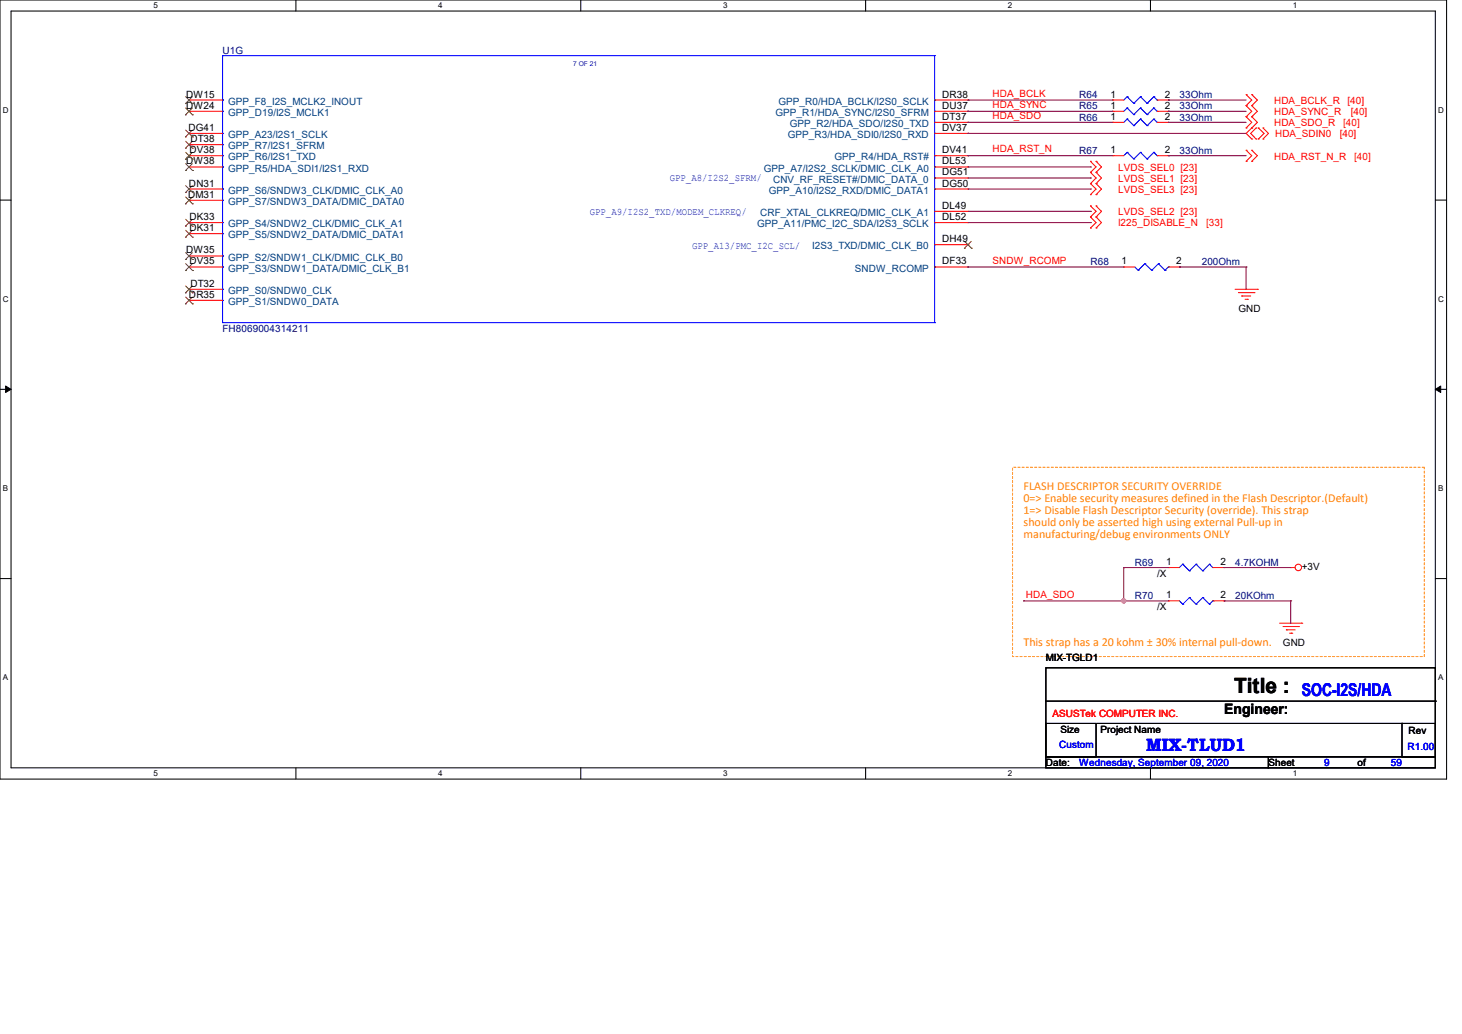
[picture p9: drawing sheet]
<svg xmlns="http://www.w3.org/2000/svg" width="297mm" height="210mm" viewBox="0 0 297 210" stroke-linecap="round" stroke-linejoin="round" font-family="sans-serif">
<defs><g id="words">
<text font-size="4.3" x="250.7" y="140.7">Title :</text>
<g font-size="3.6" fill="#00f">
<text x="264.5" y="141.3">SOC-I2S/HDA</text>
<text x="232.8" y="152.5">MIX-TLUD1</text>
</g>
<text font-size="2.9" x="248.7" y="145.1">Engineer:</text>
<g font-size="2.5" fill="#ff8000">
<text x="207.9" y="99.5">FLASH DESCRIPTOR SECURITY OVERRIDE</text>
<text x="207.9" y="102">0=&gt; Enable security measures defined in the Flash Descriptor.(Default)</text>
<text x="207.9" y="104.4">1=&gt; Disable Flash Descriptor Security (override). This strap</text>
<text x="207.9" y="106.9">should only be asserted high using external Pull-up in</text>
<text x="207.9" y="109.3">manufacturing/debug environments ONLY</text>
<text x="207.9" y="131.1">This strap has a 20 kohm ± 30% internal pull-down.</text>
</g>
<g font-size="2" fill="#000080">
<text x="45.2" y="10.9">U1G</text>
<text x="219.2" y="20">R64</text>
<text x="219.2" y="22.2">R65</text>
<text x="239.6" y="20">33Ohm</text>
<text x="239.6" y="22.2">33Ohm</text>
<text x="219.2" y="24.5">R66</text>
<text x="239.6" y="24.5">33Ohm</text>
<text x="219.2" y="31.3">R67</text>
<text x="239.6" y="31.3">33Ohm</text>
<text x="221.5" y="53.9">R68</text>
<text x="244.1" y="53.9">200Ohm</text>
<text x="45.2" y="67.4">FH8069004314211</text>
<text x="230.5" y="114.9">R69</text>
<text x="250.9" y="114.9">4.7KOHM</text>
<text x="230.5" y="121.7">R70</text>
<text x="250.9" y="121.7">20KOhm</text>
</g>
<g font-size="2">
<text x="37.8" y="22.1">DW24</text>
<text x="37.8" y="19.8">DW15</text>
<text x="191.4" y="22.1">DU37</text>
<text x="191.4" y="19.8">DR38</text>
<text x="225.6" y="19.8">1</text>
<text x="225.6" y="22.1">1</text>
<text x="236.6" y="19.8">2</text>
<text x="236.6" y="22.1">2</text>
<text x="38.3" y="26.6">DG41</text>
<text x="38.7" y="28.9">DT38</text>
<text x="191.4" y="26.6">DV37</text>
<text x="191.4" y="24.3">DT37</text>
<text x="225.6" y="24.3">1</text>
<text x="236.6" y="24.3">2</text>
<text x="37.8" y="33.4">DW38</text>
<text x="38.5" y="31.1">DV38</text>
<text x="191.4" y="35.6">DG51</text>
<text x="191.4" y="33.4">DL53</text>
<text x="191.4" y="31.1">DV41</text>
<text x="225.6" y="31.1">1</text>
<text x="236.6" y="31.1">2</text>
<text x="38.2" y="40.2">DM31</text>
<text x="38.4" y="37.9">DN31</text>
<text x="191.4" y="37.9">DG50</text>
<text x="38.5" y="46.9">DK31</text>
<text x="38.5" y="44.7">DK33</text>
<text x="191.4" y="44.7">DL52</text>
<text x="191.4" y="42.4">DL49</text>
<text x="37.8" y="51.5">DW35</text>
<text x="38.5" y="53.7">DV35</text>
<text x="191.4" y="53.7">DF33</text>
<text x="191.4" y="49.2">DH49</text>
<text x="227.8" y="53.7">1</text>
<text x="238.9" y="53.7">2</text>
<text x="38.7" y="58.3">DT32</text>
<text x="38.4" y="60.5">DR35</text>
<text x="251.6" y="63.4">GND</text>
<text x="235.1" y="117.2">/X</text>
<text x="236.9" y="114.8">1</text>
<text x="247.9" y="114.8">2</text>
<text x="264.5" y="115.8">+3V</text>
<text x="235.1" y="124">/X</text>
<text x="236.9" y="121.5">1</text>
<text x="247.9" y="121.5">2</text>
<text x="260.6" y="131.2">GND</text>
<text x="212.5" y="134.2">MIX-TGLD1</text>
<text x="215.4" y="148.8">Size</text>
<text x="223.6" y="148.8">Project Name</text>
<text x="286.2" y="149.1">Rev</text>
<text x="212.5" y="155.6">Date:</text>
<text x="257.7" y="155.6">Sheet</text>
<text x="275.8" y="155.6">of</text>
</g>
<g font-size="2" fill="#004080">
<text x="46.4" y="23.6">GPP_D19/I2S_MCLK1</text>
<text x="46.4" y="21.3">GPP_F8_I2S_MCLK2_INOUT</text>
<text x="157.5" y="23.6">GPP_R1/HDA_SYNC/I2S0_SFRM</text>
<text x="158.2" y="21.3">GPP_R0/HDA_BCLK/I2S0_SCLK</text>
<text x="46.4" y="28.1">GPP_A23/I2S1_SCLK</text>
<text x="160.1" y="28.1">GPP_R3/HDA_SDI0/I2S0_RXD</text>
<text x="160.4" y="25.8">GPP_R2/HDA_SDO/I2S0_TXD</text>
<text x="46.4" y="34.9">GPP_R5/HDA_SDI1/I2S1_RXD</text>
<text x="46.4" y="32.6">GPP_R6/I2S1_TXD</text>
<text x="46.4" y="30.4">GPP_R7/I2S1_SFRM</text>
<text x="155.2" y="34.9">GPP_A7/I2S2_SCLK/DMIC_CLK_A0</text>
<text x="169.5" y="32.6">GPP_R4/HDA_RST#</text>
<text x="46.4" y="41.7">GPP_S7/SNDW3_DATA/DMIC_DATA0</text>
<text x="46.4" y="39.4">GPP_S6/SNDW3_CLK/DMIC_CLK_A0</text>
<text x="156.2" y="39.4">GPP_A10/I2S2_RXD/DMIC_DATA1</text>
<text x="157.1" y="37.1">CNV_RF_RESET#/DMIC_DATA_0</text>
<text x="46.4" y="46.2">GPP_S4/SNDW2_CLK/DMIC_CLK_A1</text>
<text x="153.8" y="46.2">GPP_A11/PMC_I2C_SDA/I2S3_SCLK</text>
<text x="154.4" y="43.9">CRF_XTAL_CLKREQ/DMIC_CLK_A1</text>
<text x="46.4" y="53">GPP_S2/SNDW1_CLK/DMIC_CLK_B0</text>
<text x="46.4" y="48.4">GPP_S5/SNDW2_DATA/DMIC_DATA1</text>
<text x="165" y="50.7">I2S3_TXD/DMIC_CLK_B0</text>
<text x="46.4" y="59.7">GPP_S0/SNDW0_CLK</text>
<text x="46.4" y="55.2">GPP_S3/SNDW1_DATA/DMIC_CLK_B1</text>
<text x="173.7" y="55.2">SNDW_RCOMP</text>
<text x="46.4" y="62">GPP_S1/SNDW0_DATA</text>
</g>
<g font-size="2" fill="#f00">
<text x="201.6" y="19.6">HDA_BCLK</text>
<text x="201.6" y="21.9">HDA_SYNC</text>
<text x="258.8" y="21.1">HDA_BCLK_R</text>
<text x="258.8" y="23.4">HDA_SYNC_R</text>
<text x="273.7" y="21.1">[40]</text>
<text x="274.4" y="23.4">[40]</text>
<text x="201.6" y="24.2">HDA_SDO</text>
<text x="258.8" y="25.6">HDA_SDO_R</text>
<text x="259" y="27.9">HDA_SDIN0</text>
<text x="272.2" y="27.9">[40]</text>
<text x="272.8" y="25.6">[40]</text>
<text x="201.6" y="30.9">HDA_RST_N</text>
<text x="227.2" y="34.7">LVDS_SEL0 [23]</text>
<text x="258.8" y="32.4">HDA_RST_N_R</text>
<text x="275.1" y="32.4">[40]</text>
<text x="227.2" y="36.9">LVDS_SEL1 [23]</text>
<text x="227.2" y="39.2">LVDS_SEL3 [23]</text>
<text x="227.2" y="43.7">LVDS_SEL2 [23]</text>
<text x="227.2" y="46">I225_DISABLE_N</text>
<text x="245" y="46">[33]</text>
<text x="201.6" y="53.6">SNDW_RCOMP</text>
<text x="208.4" y="121.4">HDA_SDO</text>
<text x="213.8" y="145.7">ASUSTek COMPUTER INC.</text>
</g>
<g font-size="2" fill="#00f">
<text x="136.1" y="36.8">GPP_A8/I2S2_SFRM/</text>
<text x="119.8" y="43.6">GPP_A9/I2S2_TXD/MODEM_CLKREQ/</text>
<text x="140.6" y="50.6">GPP_A13/PMC_I2C_SCL/</text>
<text x="215.2" y="152">Custom</text>
<text x="219.2" y="155.6">Wednesday, September 09, 2020</text>
<text x="269" y="155.6">9</text>
<text x="282.6" y="155.6">59</text>
<text x="286" y="152.2">R1.00</text>
</g>
<g font-size="1.6">
<text x="31.2" y="1.7">5</text>
<text x="89" y="1.7">4</text>
<text x="146.9" y="1.7">3</text>
<text x="204.8" y="1.7">2</text>
<text x="262.6" y="1.7">1</text>
<text x=".6" y="22.9">D</text>
<text x="292.2" y="22.9">D</text>
<text x=".6" y="61.3">C</text>
<text x="292.2" y="61.3">C</text>
<text x=".6" y="99.7">B</text>
<text x="292.2" y="99.7">B</text>
<text x=".6" y="138.1">A</text>
<text x="292.2" y="138.1">A</text>
<text x="31.2" y="157.6">5</text>
<text x="89" y="157.6">4</text>
<text x="146.9" y="157.6">3</text>
<text x="204.8" y="157.6">2</text>
<text x="262.6" y="157.6">1</text>
</g>
<text font-size="1.4" fill="#00f" x="116.4" y="13.4">7 OF 21</text>
</g></defs>
<path d="M0 0h293.9v158.2h-293.9zM2.2 2.2h289.4v153.8h-289.4z" fill="none" stroke="#000" stroke-width=".21"/>
<g fill="#fff">
<path d="M31.2 .3h.8v1.8h-.8z"/>
<path d="M31.2 156.2h.8v1.8h-.8z"/>
</g>
<path d="M60.1 0v2.2M60.1 156v2.2" fill="none" stroke="#000" stroke-width=".21"/>
<g fill="#fff">
<path d="M89 .3h.9v1.8h-.9z"/>
<path d="M89 156.2h.9v1.8h-.9z"/>
</g>
<path d="M118 0v2.2M118 156v2.2" fill="none" stroke="#000" stroke-width=".21"/>
<g fill="#fff">
<path d="M146.9 .3h.9v1.8h-.9z"/>
<path d="M146.9 156.2h.9v1.8h-.9z"/>
</g>
<path d="M175.9 0v2.2M175.9 156v2.2" fill="none" stroke="#000" stroke-width=".21"/>
<g fill="#fff">
<path d="M204.8 .3h.9v1.8h-.9z"/>
<path d="M204.8 156.2h.9v1.8h-.9z"/>
</g>
<path d="M233.7 0v2.2M233.7 156v2.2" fill="none" stroke="#000" stroke-width=".21"/>
<g fill="#fff">
<path d="M262.6 .3h.9v1.8h-.9z"/>
<path d="M262.6 156.2h.9v1.8h-.9z"/>
<path d="M.6 21.4h1.1v1.8h-1.1z"/>
<path d="M292.2 21.4h1.1v1.8h-1.1z"/>
<path d="M.6 59.8h1.1v1.8h-1.1z"/>
<path d="M292.2 59.8h1.1v1.8h-1.1z"/>
</g>
<path d="M0 40.6h2.2M291.6 40.6h2.2" fill="none" stroke="#000" stroke-width=".21"/>
<g fill="#fff">
<path d="M.6 98.3h1.1v1.8h-1.1z"/>
<path d="M292.2 98.3h1v1.8h-1z"/>
</g>
<path d="M0 79.1h2.2M291.6 79.1h2.2" fill="none" stroke="#000" stroke-width=".21"/>
<path d="M1.1 78.4l1.1 .7-1.1 .6zM291.6 79.1l1.1-.7v1.3z" fill="#000" stroke="#000" stroke-width=".2"/>
<g fill="#fff">
<path d="M.6 136.7h1.1v1.8h-1.1z"/>
<path d="M292.2 136.7h1v1.8h-1z"/>
</g>
<path d="M0 117.5h2.2M291.6 117.5h2.2M212.5 135.6h79.1v18.1h-79.1zM212.5 146.9h10.2v6.8h-10.2zM212.5 153.7h45.2v2.3h-45.2zM212.5 142.4h79.1M222.9 146.9h61.9M257.7 153.7h33.9v2.3h-33.9zM284.8 146.9h6.8v6.8h-6.8zM284.8 146.9h.1M291.6 142.4h.1" fill="none" stroke="#000" stroke-width=".21"/>
<path d="M205.7 94.9h83.6v38.4h-83.6z" fill="none" stroke="#ff8000" stroke-width=".21" stroke-dasharray=".4"/>
<g fill="none" stroke="#f00" stroke-width=".21">
<path d="M253.2 19.2h.1M253.2 19.2l1.1 1.1-1.1 1.2M254.3 19.2h.1M254.3 19.2l1.1 1.1-1.1 1.2M38.4 38.4h.1M38.4 33.9h.1M38.4 31.6h.1M38.4 29.4h.1M38.4 27.1h.1M38.4 22.6h.1M38.4 20.3h.1M38.4 20.3h6.8"/>
<path d="M38.4 38.4h6.8M38.4 33.9h6.8M38.4 31.6h6.8M38.4 29.4h6.8M38.4 27.1h6.8M38.4 22.6h6.8M189.9 20.3h6.7M189.9 38.4h6.7M189.9 33.9h6.7M189.9 31.6h6.7M189.9 27.1h6.7M189.9 22.6h6.7"/>
<path d="M189.9 36.2h6.7M189.9 24.8h6.7M196.6 38.4h.1M196.6 36.2h.1M196.6 33.9h.1M196.6 31.6h.1M196.6 27.1h.1M196.6 24.8h.1M196.6 22.6h.1M196.6 20.3h.1M221.5 35h.1M221.5 32.8h.1"/>
<path d="M221.5 37.3h.1M221.5 39.5h.1M221.5 32.8l1.2 1.1-1.2 1.1M221.5 35l1.2 1.2-1.2 1.1M221.5 37.3l1.2 1.1-1.2 1.1M222.7 35h.1M222.7 32.8h.1M222.7 37.3h.1M222.7 39.5h.1M222.7 32.8l1.1 1.1-1.1 1.1M222.7 35l1.1 1.2-1.1 1.1M222.7 37.3l1.1 1.1-1.1 1.1"/>
<path d="M226.1 20.3h.1M226.1 22.6h.1M226.1 24.8h.1M226.1 31.6h.1M226.1 20.3h2.2M226.1 31.6h2.2M226.1 22.6h2.2M226.1 24.8h2.2M235.1 20.3h2.3M235.1 31.6h2.3M235.1 22.6h2.3M235.1 24.8h2.3"/>
<path d="M237.4 20.3h.1M237.4 22.6h.1M237.4 24.8h.1M237.4 31.6h.1M253.2 21.5h.1M253.2 23.7h.1M253.2 26h.1M253.2 32.8h.1M253.2 30.5h.1M253.2 21.5l1.1 1.1-1.1 1.1M253.2 23.7l1.1 1.1-1.1 1.2M253.2 30.5l1.1 1.1-1.1 1.2"/>
<path d="M254.3 21.5h.1M254.3 26h.1M254.3 28.2h.1M254.3 23.7h.1M254.3 32.8h.1M254.3 30.5h.1M254.3 26l-1.1 1.1 1.1 1.1M254.3 23.7l1.1 1.1-1.1 1.2M254.3 21.5l1.1 1.1-1.1 1.1M254.3 30.5l1.1 1.1-1.1 1.2M255.2 28.2h.1M255.2 26h.1"/>
<path d="M255.2 26l-1.1 1.1 1.1 1.1M255.7 28.2h.1M255.7 26h.1M255.7 26l1.1 1.1-1.1 1.1M256.6 26h.1M256.6 28.2h.1M256.6 26l1.1 1.1-1.1 1.1M38.4 58.8h.1M38.4 54.2h.1M38.4 52h.1M38.4 47.5h.1M38.4 45.2h.1"/>
<path d="M38.4 40.7h.1M38.4 58.8h6.8M38.4 54.2h6.8M38.4 52h6.8M38.4 47.5h6.8M38.4 45.2h6.8M38.4 40.7h6.8M189.9 54.2h6.7M189.9 45.2h6.7M189.9 49.7h6.7M189.9 42.9h6.7M196.6 54.2h.1"/>
<path d="M196.6 49.7h.1M196.6 45.2h.1M196.6 42.9h.1M221.5 44.1h.1M221.5 41.8h.1M221.5 46.3h.1M221.5 41.8l1.2 1.1-1.2 1.2M221.5 44.1l1.2 1.1-1.2 1.1M222.7 44.1h.1M222.7 41.8h.1M222.7 46.3h.1M222.7 41.8l1.1 1.1-1.1 1.2"/>
<path d="M222.7 44.1l1.1 1.1-1.1 1.1M228.3 54.2h.1M228.3 54.2h2.2M237.4 54.2h2.2M239.6 54.2h.1M250.9 58.8h4.5M251.6 59.4h3.2M254.8 59.4h.1M255.4 58.8h.1M38.4 61h.1M38.4 61h6.8M252.3 60.1h.1"/>
<path d="M252.3 60.1h1.8M252.9 60.8h.5M253.4 60.8h.1M237.4 115.3h.1M237.4 115.3h2.2M246.4 115.3h2.3M248.7 115.3h.1M262.2 115.3h.1M262.2 115.3h.9M237.4 122h.1M237.4 122h2.2M246.4 122h2.3"/>
<path d="M248.7 122h.1M260 126.6h4.5M260.6 127.3h3.2M261.3 127.9h.1M261.3 127.9h1.8M262 128.6h.4M262.4 128.6h.1M263.8 127.3h.1M264.5 126.6h.1"/>
<circle cx="263.8" cy="115.3" r=".66"/>
</g>
<g fill="none" stroke="#00f" stroke-width=".21">
<path d="M45.2 11.3h.1M45.2 11.3v54.2M45.2 11.3h144.7M189.9 11.3h.1M189.9 11.3v54.2M229 19.6h.1M229 19.6l1.3 1.4M229 19.6l-.7 .7M231.7 19.6h.1M231.7 19.6l1.3 1.4M231.7 19.6l-1.4 1.4M234.4 19.6h.1"/>
<path d="M234.4 19.6l.7 .7M234.4 19.6l-1.4 1.4M45.2 31.6h.1M45.2 20.3h.1M45.2 29.4h.1M45.2 22.6h.1M45.2 33.9h.1M45.2 38.4h.1M45.2 27.1h.1M189.9 24.8h.1M189.9 33.9h.1M189.9 20.3h.1"/>
<path d="M189.9 27.1h.1M189.9 31.6h.1M189.9 36.2h.1M189.9 22.6h.1M189.9 38.4h.1M229 21.9h.1M229 24.2h.1M229 30.9h.1M229 21.9l1.3 1.4M229 21.9l-.7 .7M229 24.2l1.3 1.3M229 24.2l-.7 .6"/>
<path d="M229 30.9l1.3 1.4M229 30.9l-.7 .7M230.3 21h.1M230.3 23.3h.1M230.3 25.5h.1M230.3 32.3h.1M231.7 21.9h.1M231.7 24.2h.1M231.7 30.9h.1M231.7 21.9l1.3 1.4M231.7 21.9l-1.4 1.4M231.7 24.2l1.3 1.3"/>
<path d="M231.7 24.2l-1.4 1.3M231.7 30.9l1.3 1.4M231.7 30.9l-1.4 1.4M233 21h.1M233 23.3h.1M233 25.5h.1M233 32.3h.1M234.4 21.9h.1M234.4 24.2h.1M234.4 30.9h.1M234.4 21.9l.7 .7M234.4 21.9l-1.4 1.4"/>
<path d="M234.4 24.2l.7 .6M234.4 24.2l-1.4 1.3M234.4 30.9l.7 .7M234.4 30.9l-1.4 1.4M235.1 20.3h.1M235.1 22.6h.1M235.1 24.8h.1M235.1 31.6h.1M45.2 54.2h.1M45.2 58.8h.1M45.2 40.7h.1M45.2 52h.1"/>
<path d="M45.2 45.2h.1M45.2 47.5h.1M189.9 42.9h.1M189.9 45.2h.1M189.9 49.7h.1M189.9 54.2h.1M230.5 54.2l.7 .7M231.2 54.9h.1M232.6 53.6h.1M232.6 53.6l-1.4 1.3M232.6 53.6l1.4 1.3M234 54.9h.1"/>
<path d="M235.3 53.6h.1M235.3 53.6l-1.3 1.3M235.3 53.6l1.4 1.3M236.7 54.9h.1M237.4 54.2h.1M237.4 54.2l-.7 .7M45.2 65.5h.1M45.2 61h.1M45.2 65.5h144.7M189.9 65.5h.1M240.3 114.6h.1M240.3 114.6l1.3 1.4"/>
<path d="M240.3 114.6l-.7 .7M241.6 116h.1M243 114.6h.1M243 114.6l1.3 1.4M243 114.6l-1.4 1.4M244.3 116h.1M245.7 114.6h.1M245.7 114.6l.7 .7M245.7 114.6l-1.4 1.4M246.4 115.3h.1M239.6 122l.7 .7M240.3 122.7h.1"/>
<path d="M241.6 121.4h.1M241.6 121.4l-1.3 1.3M241.6 121.4l1.4 1.3M243 122.7h.1M244.3 121.4h.1M244.3 121.4l-1.3 1.3M244.3 121.4l1.4 1.3M245.7 122.7h.1M246.4 122h.1M246.4 122l-.7 .7"/>
</g>
<g fill="none" stroke="#804000" stroke-width=".2">
<path d="M37.7 19.6l1.4 1.4M39.1 19.6l-1.4 1.4M37.7 39.1h.1M37.7 34.6h.1M37.7 32.3h.1M37.7 30.1h.1M37.7 27.8h.1M37.7 23.3h.1M37.7 21h.1M37.7 37.7l1.4 1.4M37.7 33.2l1.4 1.4M37.7 30.9l1.4 1.4"/>
<path d="M37.7 28.7l1.4 1.4M37.7 26.4l1.4 1.4M37.7 21.9l1.4 1.4M39.1 37.7l-1.4 1.4M39.1 33.2l-1.4 1.4M39.1 30.9l-1.4 1.4M39.1 28.7l-1.4 1.4M39.1 26.4l-1.4 1.4M39.1 21.9l-1.4 1.4M39.1 39.1h.1M39.1 34.6h.1M39.1 32.3h.1"/>
<path d="M39.1 30.1h.1M39.1 27.8h.1M39.1 23.3h.1M39.1 21h.1M37.7 59.5h.1M37.7 54.9h.1M37.7 52.7h.1M37.7 48.2h.1M37.7 45.9h.1M37.7 41.4h.1M37.7 58.1l1.4 1.4M37.7 53.6l1.4 1.3"/>
<path d="M37.7 51.3l1.4 1.4M37.7 46.8l1.4 1.4M37.7 44.5l1.4 1.4M37.7 40l1.4 1.4M39.1 58.1l-1.4 1.4M39.1 53.6l-1.4 1.3M39.1 51.3l-1.4 1.4M39.1 46.8l-1.4 1.4M39.1 44.5l-1.4 1.4M39.1 40l-1.4 1.4M39.1 59.5h.1M39.1 54.9h.1"/>
<path d="M39.1 52.7h.1M39.1 48.2h.1M39.1 45.9h.1M39.1 41.4h.1M195.9 50.4h.1M196 49l1.4 1.4M197.3 49l-1.4 1.4M197.4 50.4h.1M37.7 61.7h.1M37.7 60.3l1.4 1.4M39.1 60.3l-1.4 1.4M39.1 61.7h.1"/>
</g>
<g fill="none" stroke="#800040" stroke-width=".21">
<path d="M196.6 20.3h.1M196.6 22.6h.1M196.6 24.8h.1M196.6 27.1h.1M196.6 31.6h.1M196.6 20.3h29.5M196.6 22.6h29.5M196.6 24.8h29.5M196.6 27.1h56.6M196.6 31.6h29.5M196.6 33.9h24.9M196.6 36.2h24.9"/>
<path d="M196.6 38.4h24.9M221.5 33.9h.1M221.5 36.2h.1M221.5 38.4h.1M237.4 20.3h.1M237.4 22.6h.1M237.4 24.8h.1M237.4 31.6h.1M237.4 20.3h15.8M237.4 22.6h15.8M237.4 24.8h15.8M237.4 31.6h15.8"/>
<path d="M196.6 54.2h.1M196.6 54.2h31.7M196.6 42.9h24.9M196.6 45.2h24.9M221.5 42.9h.1M221.5 45.2h.1M239.6 54.2h.1M239.6 54.2h13.6M253.2 54.2h.1M253.2 54.2v4.6M228.3 115.3h.1M228.3 115.3v6.7"/>
<path d="M228.3 115.3h9.1M248.7 115.3h.1M248.7 115.3h13.5M207.9 122h.1M207.9 122h29.5M228.3 122h.1M248.7 122h.1M248.7 122h13.5M262.2 122h.1M262.2 122v4.6"/>
</g>
<circle cx="228.3" cy="122" r=".43" fill="#f0f" stroke="#f0f" stroke-width=".21"/>
<use href="#words"/>
</svg>
